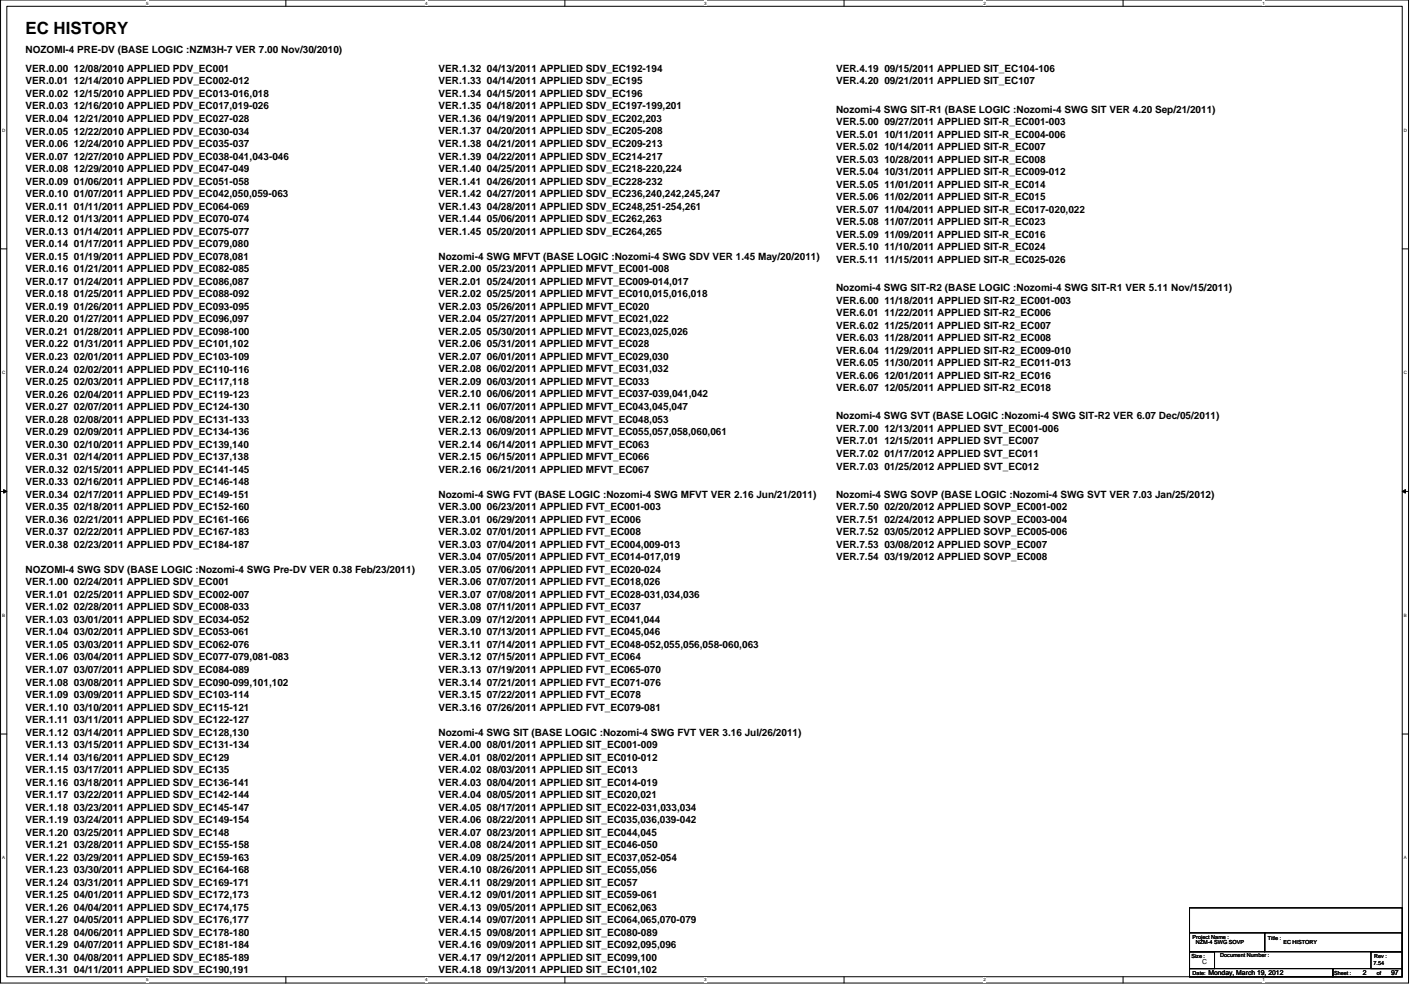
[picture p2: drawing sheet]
<svg xmlns="http://www.w3.org/2000/svg" width="420mm" height="297mm" viewBox="0 0 420 297" stroke-linecap="round" stroke-linejoin="round" font-family="sans-serif">
<defs><g id="words">
<text font-size="5" x="7.6" y="10.2">EC HISTORY</text>
<g font-size="3">
<text x="7.6" y="15.7">NOZOMI-4 PRE-DV (BASE LOGIC :NZM3H-7 VER 7.00 Nov/30/2010)</text>
<text x="7.6" y="21.3">VER.0.00 12/08/2010 APPLIED PDV_EC001</text>
<text x="130" y="21.3">VER.1.32 04/13/2011 APPLIED SDV_EC192-194</text>
<text x="247.7" y="21.3">VER.4.19 09/15/2011 APPLIED SIT_EC104-106</text>
<text x="7.6" y="25">VER.0.01 12/14/2010 APPLIED PDV_EC002-012</text>
<text x="7.6" y="28.7">VER.0.02 12/15/2010 APPLIED PDV_EC013-016,018</text>
<text x="130" y="25">VER.1.33 04/14/2011 APPLIED SDV_EC195</text>
<text x="130" y="28.7">VER.1.34 04/15/2011 APPLIED SDV_EC196</text>
<text x="247.7" y="25">VER.4.20 09/21/2011 APPLIED SIT_EC107</text>
<text x="7.6" y="32.4">VER.0.03 12/16/2010 APPLIED PDV_EC017,019-026</text>
<text x="130" y="32.4">VER.1.35 04/18/2011 APPLIED SDV_EC197-199,201</text>
<text x="247.7" y="33.3">Nozomi-4 SWG SIT-R1 (BASE LOGIC :Nozomi-4 SWG SIT VER 4.20 Sep/21/2011)</text>
<text x="7.6" y="36.2">VER.0.04 12/21/2010 APPLIED PDV_EC027-028</text>
<text x="7.6" y="39.8">VER.0.05 12/22/2010 APPLIED PDV_EC030-034</text>
<text x="130" y="36.1">VER.1.36 04/19/2011 APPLIED SDV_EC202,203</text>
<text x="130" y="39.8">VER.1.37 04/20/2011 APPLIED SDV_EC205-208</text>
<text x="247.7" y="37.1">VER.5.00 09/27/2011 APPLIED SIT-R_EC001-003</text>
<text x="247.7" y="40.8">VER.5.01 10/11/2011 APPLIED SIT-R_EC004-006</text>
<text x="7.6" y="43.6">VER.0.06 12/24/2010 APPLIED PDV_EC035-037</text>
<text x="7.6" y="47.2">VER.0.07 12/27/2010 APPLIED PDV_EC038-041,043-046</text>
<text x="130" y="43.6">VER.1.38 04/21/2011 APPLIED SDV_EC209-213</text>
<text x="130" y="47.2">VER.1.39 04/22/2011 APPLIED SDV_EC214-217</text>
<text x="247.7" y="44.5">VER.5.02 10/14/2011 APPLIED SIT-R_EC007</text>
<text x="7.6" y="51">VER.0.08 12/29/2010 APPLIED PDV_EC047-049</text>
<text x="130" y="51">VER.1.40 04/25/2011 APPLIED SDV_EC218-220,224</text>
<text x="247.7" y="48.2">VER.5.03 10/28/2011 APPLIED SIT-R_EC008</text>
<text x="247.7" y="51.9">VER.5.04 10/31/2011 APPLIED SIT-R_EC009-012</text>
<text x="7.6" y="54.7">VER.0.09 01/06/2011 APPLIED PDV_EC051-058</text>
<text x="7.6" y="58.4">VER.0.10 01/07/2011 APPLIED PDV_EC042,050,059-063</text>
<text x="130" y="54.7">VER.1.41 04/26/2011 APPLIED SDV_EC228-232</text>
<text x="130" y="58.4">VER.1.42 04/27/2011 APPLIED SDV_EC236,240,242,245,247</text>
<text x="247.7" y="55.6">VER.5.05 11/01/2011 APPLIED SIT-R_EC014</text>
<text x="247.7" y="59.3">VER.5.06 11/02/2011 APPLIED SIT-R_EC015</text>
<text x="7.6" y="62.1">VER.0.11 01/11/2011 APPLIED PDV_EC064-069</text>
<text x="7.6" y="65.8">VER.0.12 01/13/2011 APPLIED PDV_EC070-074</text>
<text x="130" y="62.1">VER.1.43 04/28/2011 APPLIED SDV_EC248,251-254,261</text>
<text x="130" y="65.8">VER.1.44 05/06/2011 APPLIED SDV_EC262,263</text>
<text x="247.7" y="63">VER.5.07 11/04/2011 APPLIED SIT-R_EC017-020,022</text>
<text x="7.6" y="69.5">VER.0.13 01/14/2011 APPLIED PDV_EC075-077</text>
<text x="130" y="69.5">VER.1.45 05/20/2011 APPLIED SDV_EC264,265</text>
<text x="247.7" y="66.7">VER.5.08 11/07/2011 APPLIED SIT-R_EC023</text>
<text x="247.7" y="70.4">VER.5.09 11/09/2011 APPLIED SIT-R_EC016</text>
<text x="7.6" y="73.2">VER.0.14 01/17/2011 APPLIED PDV_EC079,080</text>
<text x="7.6" y="76.9">VER.0.15 01/19/2011 APPLIED PDV_EC078,081</text>
<text x="130" y="76.9">Nozomi-4 SWG MFVT (BASE LOGIC :Nozomi-4 SWG SDV VER 1.45 May/20/2011)</text>
<text x="247.7" y="74.2">VER.5.10 11/10/2011 APPLIED SIT-R_EC024</text>
<text x="247.7" y="77.8">VER.5.11 11/15/2011 APPLIED SIT-R_EC025-026</text>
<text x="7.6" y="80.6">VER.0.16 01/21/2011 APPLIED PDV_EC082-085</text>
<text x="130" y="80.6">VER.2.00 05/23/2011 APPLIED MFVT_EC001-008</text>
<text x="7.6" y="84.3">VER.0.17 01/24/2011 APPLIED PDV_EC086,087</text>
<text x="7.6" y="88.1">VER.0.18 01/25/2011 APPLIED PDV_EC088-092</text>
<text x="130" y="84.3">VER.2.01 05/24/2011 APPLIED MFVT_EC009-014,017</text>
<text x="130" y="88">VER.2.02 05/25/2011 APPLIED MFVT_EC010,015,016,018</text>
<text x="247.7" y="86.2">Nozomi-4 SWG SIT-R2 (BASE LOGIC :Nozomi-4 SWG SIT-R1 VER 5.11 Nov/15/2011)</text>
<text x="247.7" y="89.9">VER.6.00 11/18/2011 APPLIED SIT-R2_EC001-003</text>
<text x="7.6" y="91.8">VER.0.19 01/26/2011 APPLIED PDV_EC093-095</text>
<text x="7.6" y="95.5">VER.0.20 01/27/2011 APPLIED PDV_EC096,097</text>
<text x="130" y="91.8">VER.2.03 05/26/2011 APPLIED MFVT_EC020</text>
<text x="130" y="95.5">VER.2.04 05/27/2011 APPLIED MFVT_EC021,022</text>
<text x="247.7" y="93.6">VER.6.01 11/22/2011 APPLIED SIT-R2_EC006</text>
<text x="7.6" y="99.2">VER.0.21 01/28/2011 APPLIED PDV_EC098-100</text>
<text x="130" y="99.2">VER.2.05 05/30/2011 APPLIED MFVT_EC023,025,026</text>
<text x="247.7" y="97.3">VER.6.02 11/25/2011 APPLIED SIT-R2_EC007</text>
<text x="247.7" y="101">VER.6.03 11/28/2011 APPLIED SIT-R2_EC008</text>
<text x="7.6" y="102.9">VER.0.22 01/31/2011 APPLIED PDV_EC101,102</text>
<text x="7.6" y="106.6">VER.0.23 02/01/2011 APPLIED PDV_EC103-109</text>
<text x="130" y="102.9">VER.2.06 05/31/2011 APPLIED MFVT_EC028</text>
<text x="130" y="106.6">VER.2.07 06/01/2011 APPLIED MFVT_EC029,030</text>
<text x="247.7" y="104.7">VER.6.04 11/29/2011 APPLIED SIT-R2_EC009-010</text>
<text x="7.6" y="110.3">VER.0.24 02/02/2011 APPLIED PDV_EC110-116</text>
<text x="130" y="110.3">VER.2.08 06/02/2011 APPLIED MFVT_EC031,032</text>
<text x="130" y="114">VER.2.09 06/03/2011 APPLIED MFVT_EC033</text>
<text x="247.7" y="108.4">VER.6.05 11/30/2011 APPLIED SIT-R2_EC011-013</text>
<text x="247.7" y="112.1">VER.6.06 12/01/2011 APPLIED SIT-R2_EC016</text>
<text x="7.6" y="114">VER.0.25 02/03/2011 APPLIED PDV_EC117,118</text>
<text x="7.6" y="117.7">VER.0.26 02/04/2011 APPLIED PDV_EC119-123</text>
<text x="130" y="117.7">VER.2.10 06/06/2011 APPLIED MFVT_EC037-039,041,042</text>
<text x="247.7" y="115.9">VER.6.07 12/05/2011 APPLIED SIT-R2_EC018</text>
<text x="7.6" y="121.4">VER.0.27 02/07/2011 APPLIED PDV_EC124-130</text>
<text x="7.6" y="125.1">VER.0.28 02/08/2011 APPLIED PDV_EC131-133</text>
<text x="130" y="121.4">VER.2.11 06/07/2011 APPLIED MFVT_EC043,045,047</text>
<text x="130" y="125.1">VER.2.12 06/08/2011 APPLIED MFVT_EC048,053</text>
<text x="247.7" y="124.2">Nozomi-4 SWG SVT (BASE LOGIC :Nozomi-4 SWG SIT-R2 VER 6.07 Dec/05/2011)</text>
<text x="7.6" y="128.9">VER.0.29 02/09/2011 APPLIED PDV_EC134-136</text>
<text x="130" y="128.9">VER.2.13 06/09/2011 APPLIED MFVT_EC055,057,058,060,061</text>
<text x="247.7" y="127.9">VER.7.00 12/13/2011 APPLIED SVT_EC001-006</text>
<text x="247.7" y="131.6">VER.7.01 12/15/2011 APPLIED SVT_EC007</text>
<text x="7.6" y="132.5">VER.0.30 02/10/2011 APPLIED PDV_EC139,140</text>
<text x="7.6" y="136.3">VER.0.31 02/14/2011 APPLIED PDV_EC137,138</text>
<text x="130" y="132.5">VER.2.14 06/14/2011 APPLIED MFVT_EC063</text>
<text x="130" y="136.3">VER.2.15 06/15/2011 APPLIED MFVT_EC066</text>
<text x="247.7" y="135.3">VER.7.02 01/17/2012 APPLIED SVT_EC011</text>
<text x="7.6" y="140">VER.0.32 02/15/2011 APPLIED PDV_EC141-145</text>
<text x="7.6" y="143.7">VER.0.33 02/16/2011 APPLIED PDV_EC146-148</text>
<text x="130" y="139.9">VER.2.16 06/21/2011 APPLIED MFVT_EC067</text>
<text x="247.7" y="139">VER.7.03 01/25/2012 APPLIED SVT_EC012</text>
<text x="7.6" y="147.4">VER.0.34 02/17/2011 APPLIED PDV_EC149-151</text>
<text x="130" y="147.4">Nozomi-4 SWG FVT (BASE LOGIC :Nozomi-4 SWG MFVT VER 2.16 Jun/21/2011)</text>
<text x="247.7" y="147.4">Nozomi-4 SWG SOVP (BASE LOGIC :Nozomi-4 SWG SVT VER 7.03 Jan/25/2012)</text>
<text x="7.6" y="151.1">VER.0.35 02/18/2011 APPLIED PDV_EC152-160</text>
<text x="7.6" y="154.8">VER.0.36 02/21/2011 APPLIED PDV_EC161-166</text>
<text x="130" y="151.1">VER.3.00 06/23/2011 APPLIED FVT_EC001-003</text>
<text x="130" y="154.8">VER.3.01 06/29/2011 APPLIED FVT_EC006</text>
<text x="247.7" y="151.1">VER.7.50 02/20/2012 APPLIED SOVP_EC001-002</text>
<text x="247.7" y="154.8">VER.7.51 02/24/2012 APPLIED SOVP_EC003-004</text>
<text x="7.6" y="158.5">VER.0.37 02/22/2011 APPLIED PDV_EC167-183</text>
<text x="130" y="158.5">VER.3.02 07/01/2011 APPLIED FVT_EC008</text>
<text x="247.7" y="158.5">VER.7.52 03/05/2012 APPLIED SOVP_EC005-006</text>
<text x="7.6" y="162.2">VER.0.38 02/23/2011 APPLIED PDV_EC184-187</text>
<text x="130" y="162.2">VER.3.03 07/04/2011 APPLIED FVT_EC004,009-013</text>
<text x="130" y="165.9">VER.3.04 07/05/2011 APPLIED FVT_EC014-017,019</text>
<text x="247.7" y="162.2">VER.7.53 03/08/2012 APPLIED SOVP_EC007</text>
<text x="247.7" y="165.9">VER.7.54 03/19/2012 APPLIED SOVP_EC008</text>
<text x="7.6" y="169.6">NOZOMI-4 SWG SDV (BASE LOGIC :Nozomi-4 SWG Pre-DV VER 0.38 Feb/23/2011)</text>
<text x="7.6" y="173.3">VER.1.00 02/24/2011 APPLIED SDV_EC001</text>
<text x="130" y="169.6">VER.3.05 07/06/2011 APPLIED FVT_EC020-024</text>
<text x="130" y="173.3">VER.3.06 07/07/2011 APPLIED FVT_EC018,026</text>
<text x="7.6" y="177">VER.1.01 02/25/2011 APPLIED SDV_EC002-007</text>
<text x="130" y="177">VER.3.07 07/08/2011 APPLIED FVT_EC028-031,034,036</text>
<text x="7.6" y="180.8">VER.1.02 02/28/2011 APPLIED SDV_EC008-033</text>
<text x="7.6" y="184.5">VER.1.03 03/01/2011 APPLIED SDV_EC034-052</text>
<text x="130" y="180.8">VER.3.08 07/11/2011 APPLIED FVT_EC037</text>
<text x="130" y="184.5">VER.3.09 07/12/2011 APPLIED FVT_EC041,044</text>
<text x="7.6" y="188.2">VER.1.04 03/02/2011 APPLIED SDV_EC053-061</text>
<text x="7.6" y="191.9">VER.1.05 03/03/2011 APPLIED SDV_EC062-076</text>
<text x="130" y="188.2">VER.3.10 07/13/2011 APPLIED FVT_EC045,046</text>
<text x="130" y="191.9">VER.3.11 07/14/2011 APPLIED FVT_EC048-052,055,056,058-060,063</text>
<text x="7.6" y="195.6">VER.1.06 03/04/2011 APPLIED SDV_EC077-079,081-083</text>
<text x="130" y="195.6">VER.3.12 07/15/2011 APPLIED FVT_EC064</text>
<text x="7.6" y="199.3">VER.1.07 03/07/2011 APPLIED SDV_EC084-089</text>
<text x="7.6" y="203">VER.1.08 03/08/2011 APPLIED SDV_EC090-099,101,102</text>
<text x="130" y="199.3">VER.3.13 07/19/2011 APPLIED FVT_EC065-070</text>
<text x="130" y="203">VER.3.14 07/21/2011 APPLIED FVT_EC071-076</text>
<text x="7.6" y="206.7">VER.1.09 03/09/2011 APPLIED SDV_EC103-114</text>
<text x="130" y="206.7">VER.3.15 07/22/2011 APPLIED FVT_EC078</text>
<text x="7.6" y="210.4">VER.1.10 03/10/2011 APPLIED SDV_EC115-121</text>
<text x="7.6" y="214.1">VER.1.11 03/11/2011 APPLIED SDV_EC122-127</text>
<text x="130" y="210.4">VER.3.16 07/26/2011 APPLIED FVT_EC079-081</text>
<text x="7.6" y="217.8">VER.1.12 03/14/2011 APPLIED SDV_EC128,130</text>
<text x="7.6" y="221.6">VER.1.13 03/15/2011 APPLIED SDV_EC131-134</text>
<text x="130" y="217.8">Nozomi-4 SWG SIT (BASE LOGIC :Nozomi-4 SWG FVT VER 3.16 Jul/26/2011)</text>
<text x="130" y="221.6">VER.4.00 08/01/2011 APPLIED SIT_EC001-009</text>
<text x="7.6" y="225.2">VER.1.14 03/16/2011 APPLIED SDV_EC129</text>
<text x="130" y="225.2">VER.4.01 08/02/2011 APPLIED SIT_EC010-012</text>
<text x="7.6" y="229">VER.1.15 03/17/2011 APPLIED SDV_EC135</text>
<text x="7.6" y="232.7">VER.1.16 03/18/2011 APPLIED SDV_EC136-141</text>
<text x="130" y="229">VER.4.02 08/03/2011 APPLIED SIT_EC013</text>
<text x="130" y="232.7">VER.4.03 08/04/2011 APPLIED SIT_EC014-019</text>
<text x="7.6" y="236.4">VER.1.17 03/22/2011 APPLIED SDV_EC142-144</text>
<text x="130" y="236.4">VER.4.04 08/05/2011 APPLIED SIT_EC020,021</text>
<text x="7.6" y="240.1">VER.1.18 03/23/2011 APPLIED SDV_EC145-147</text>
<text x="7.6" y="243.8">VER.1.19 03/24/2011 APPLIED SDV_EC149-154</text>
<text x="130" y="240.1">VER.4.05 08/17/2011 APPLIED SIT_EC022-031,033,034</text>
<text x="130" y="243.8">VER.4.06 08/22/2011 APPLIED SIT_EC035,036,039-042</text>
<text x="7.6" y="247.5">VER.1.20 03/25/2011 APPLIED SDV_EC148</text>
<text x="7.6" y="251.2">VER.1.21 03/28/2011 APPLIED SDV_EC155-158</text>
<text x="130" y="247.5">VER.4.07 08/23/2011 APPLIED SIT_EC044,045</text>
<text x="130" y="251.2">VER.4.08 08/24/2011 APPLIED SIT_EC046-050</text>
<text x="7.6" y="254.9">VER.1.22 03/29/2011 APPLIED SDV_EC159-163</text>
<text x="130" y="254.9">VER.4.09 08/25/2011 APPLIED SIT_EC037,052-054</text>
<text x="7.6" y="258.6">VER.1.23 03/30/2011 APPLIED SDV_EC164-168</text>
<text x="7.6" y="262.3">VER.1.24 03/31/2011 APPLIED SDV_EC169-171</text>
<text x="130" y="258.6">VER.4.10 08/26/2011 APPLIED SIT_EC055,056</text>
<text x="130" y="262.3">VER.4.11 08/29/2011 APPLIED SIT_EC057</text>
<text x="7.6" y="266.1">VER.1.25 04/01/2011 APPLIED SDV_EC172,173</text>
<text x="7.6" y="269.7">VER.1.26 04/04/2011 APPLIED SDV_EC174,175</text>
<text x="130" y="266.1">VER.4.12 09/01/2011 APPLIED SIT_EC059-061</text>
<text x="130" y="269.7">VER.4.13 09/05/2011 APPLIED SIT_EC062,063</text>
<text x="7.6" y="273.5">VER.1.27 04/05/2011 APPLIED SDV_EC176,177</text>
<text x="130" y="273.5">VER.4.14 09/07/2011 APPLIED SIT_EC064,065,070-079</text>
<text x="7.6" y="277.2">VER.1.28 04/06/2011 APPLIED SDV_EC178-180</text>
<text x="7.6" y="280.9">VER.1.29 04/07/2011 APPLIED SDV_EC181-184</text>
<text x="130" y="277.2">VER.4.15 09/08/2011 APPLIED SIT_EC080-089</text>
<text x="130" y="280.9">VER.4.16 09/09/2011 APPLIED SIT_EC092,095,096</text>
<text x="7.6" y="284.6">VER.1.30 04/08/2011 APPLIED SDV_EC185-189</text>
<text x="130" y="284.6">VER.4.17 09/12/2011 APPLIED SIT_EC099,100</text>
<text x="7.6" y="288.3">VER.1.31 04/11/2011 APPLIED SDV_EC190,191</text>
<text x="130" y="288.3">VER.4.18 09/13/2011 APPLIED SIT_EC101,102</text>
</g>
<g font-size="2">
<text x="356.2" y="285.6">C</text>
<text x="358" y="288.8">Monday, March 19, 2012</text>
<text x="403.8" y="288.8">2</text>
<text x="412.2" y="288.8">97</text>
</g>
<g font-size="1.7">
<text x="353.4" y="278.1">Project Name :</text>
<text x="354.3" y="279.6">NZM-4 SWG SOVP</text>
<text x="375.7" y="278.3">Title :</text>
<text x="380.3" y="279.6">EC HISTORY</text>
<text x="353" y="283.7">Size :</text>
<text x="361.6" y="283.5">Document Number :</text>
<text x="407" y="285.9">7.54</text>
<text x="407.1" y="283.7">Rev :</text>
<text x="353.4" y="288.7">Date:</text>
<text x="395.3" y="288.7">Sheet :</text>
<text x="407.9" y="288.7">of</text>
</g>
<g font-size="1.3">
<text x="43.3" y="1.4">5</text>
<text x="126" y="1.4">4</text>
<text x="208.7" y="1.4">3</text>
<text x="291.4" y="1.4">2</text>
<text x="374.1" y="1.4">1</text>
<text x=".6" y="38.9">D</text>
<text x="416" y="38.9">D</text>
<text x=".6" y="110.8">C</text>
<text x="416" y="110.8">C</text>
<text x=".6" y="182.6">B</text>
<text x="416" y="182.6">B</text>
<text x=".6" y="254.5">A</text>
<text x="416" y="254.5">A</text>
<text x="43.3" y="290.7">5</text>
<text x="126" y="290.7">4</text>
<text x="208.7" y="290.7">3</text>
<text x="291.4" y="290.7">2</text>
<text x="374.1" y="290.7">1</text>
</g>
</g></defs>
<path d="M.2 0h417.2v291.1h-417.2zM2 1.9h413.5v287.4h-413.5z" fill="none" stroke="#000" stroke-width=".3"/>
<g fill="#fff">
<path d="M43.3 .2h.8v1.5h-.8z"/>
<path d="M43.3 289.5h.8v1.5h-.8z"/>
</g>
<path d="M84.7 0v1.9M84.7 289.3v1.8" fill="none" stroke="#000" stroke-width=".3"/>
<g fill="#fff">
<path d="M126 .2h.7v1.5h-.7z"/>
<path d="M126 289.5h.7v1.5h-.7z"/>
</g>
<path d="M167.4 0v1.9M167.4 289.3v1.8" fill="none" stroke="#000" stroke-width=".3"/>
<g fill="#fff">
<path d="M208.7 .2h.7v1.5h-.7z"/>
<path d="M208.7 289.5h.7v1.5h-.7z"/>
</g>
<path d="M250.1 0v1.9M250.1 289.3v1.8" fill="none" stroke="#000" stroke-width=".3"/>
<g fill="#fff">
<path d="M291.4 .2h.7v1.5h-.7z"/>
<path d="M291.4 289.5h.7v1.5h-.7z"/>
</g>
<path d="M332.8 0v1.9M332.8 289.3v1.8" fill="none" stroke="#000" stroke-width=".3"/>
<g fill="#fff">
<path d="M374.1 .2h.7v1.5h-.7z"/>
<path d="M374.1 289.5h.7v1.5h-.7z"/>
<path d="M.6 37.8h1v1.4h-1z"/>
<path d="M416 37.8h.9v1.4h-.9z"/>
<path d="M.6 109.6h1v1.5h-1z"/>
<path d="M416 109.6h.9v1.5h-.9z"/>
</g>
<path d="M.2 73.7h1.8M415.5 73.7h1.9" fill="none" stroke="#000" stroke-width=".3"/>
<g fill="#fff">
<path d="M.6 181.4h.9v1.5h-.9z"/>
<path d="M416 181.4h.8v1.5h-.8z"/>
</g>
<path d="M.2 145.5h1.8M415.5 145.5h1.9" fill="none" stroke="#000" stroke-width=".3"/>
<path d="M1.1 145l.9 .5-.9 .5zM415.5 145.5l.9-.5v1z" fill="#000" stroke="#000" stroke-width=".3"/>
<g fill="#fff">
<path d="M.6 253.3h.8v1.5h-.8z"/>
<path d="M416 253.3h.8v1.5h-.8z"/>
</g>
<path d="M.2 217.4h1.8M415.5 217.4h1.9M352.5 276.3h22.2v5.6h-22.2zM352.5 268.9h63v20.4h-63zM374.7 276.3h40.8v5.6h-40.8zM352.5 281.9h7.4v5h-7.4zM352.5 286.9h42.4v2.4h-42.4zM394.9 286.9h20.6v2.4h-20.6zM406.2 281.9h9.3v5h-9.3z" fill="none" stroke="#000" stroke-width=".3"/>
<use href="#words"/>
</svg>
